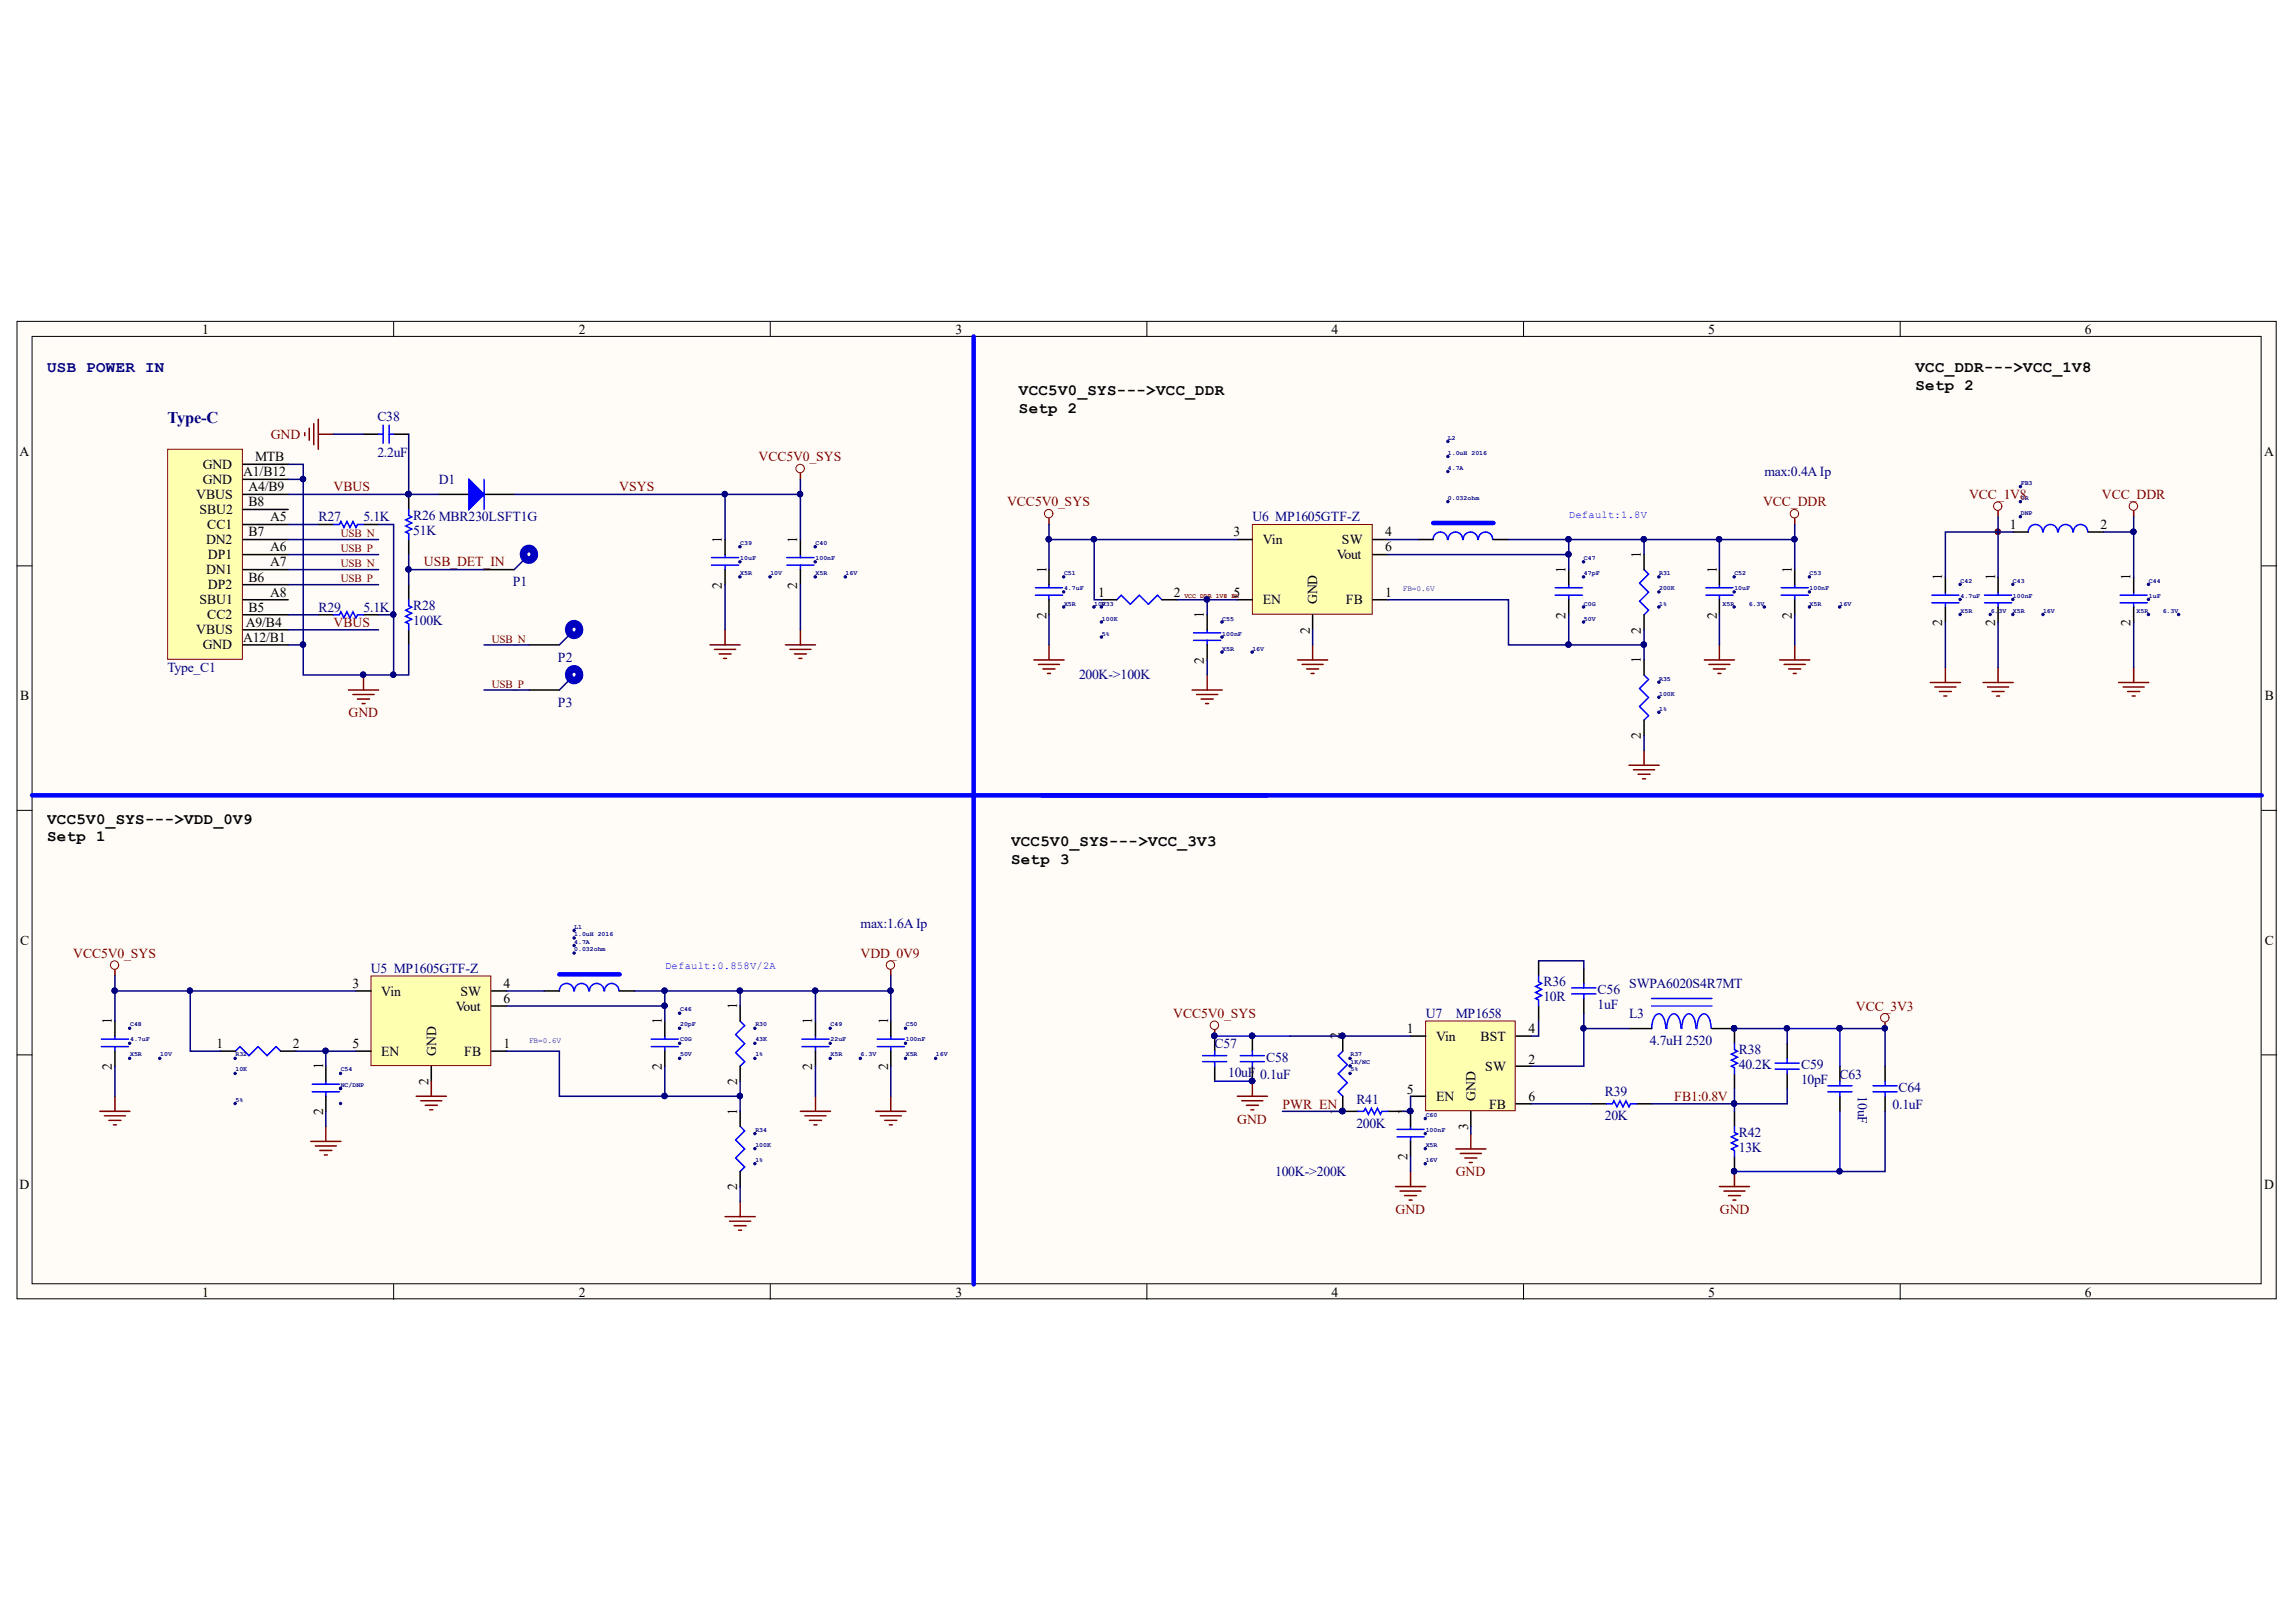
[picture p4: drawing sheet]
<svg xmlns="http://www.w3.org/2000/svg" width="297mm" height="210mm" viewBox="0 0 297 210" stroke-linecap="round" stroke-linejoin="round" font-family="sans-serif">
<defs><g id="words">
<text font-size="2.1" fill="#000080" x="21.7" y="54.8">Type-C</text>
<text font-size="2" fill="#000080" x="6.1" y="48.2">USB POWER IN</text>
<g font-size="2">
<text x="131.8" y="51.1">VCC5V0_SYS---&gt;VCC_DDR</text>
<text x="131.8" y="53.4">Setp 2</text>
<text x="247.8" y="48.2">VCC_DDR---&gt;VCC_1V8</text>
<text x="247.8" y="50.5">Setp 2</text>
<text x="6.1" y="106.6">VCC5V0_SYS---&gt;VDD_0V9</text>
<text x="6.1" y="108.9">Setp 1</text>
<text x="130.8" y="109.5">VCC5V0_SYS---&gt;VCC_3V3</text>
<text x="130.8" y="111.8">Setp 3</text>
</g>
<g font-size="1.8">
<text x="26.1" y="43.2">1</text>
<text x="74.9" y="43.2">2</text>
<text x="123.6" y="43.2">3</text>
<text x="172.3" y="43.2">4</text>
<text x="221" y="43.2">5</text>
<text x="269.7" y="43.2">6</text>
<text x="2.5" y="59">A</text>
<text x="33" y="59.7">MTB</text>
<text x="292.9" y="59">A</text>
<text x="25.4" y="64.6">VBUS</text>
<text x="26.2" y="62.6">GND</text>
<text x="26.2" y="60.7">GND</text>
<text x="31.5" y="61.6">A1/B12</text>
<text x="32.2" y="63.6">A4/B9</text>
<text x="32.2" y="65.5">B8</text>
<text x="25.8" y="66.5">SBU2</text>
<text x="26.7" y="70.4">DN2</text>
<text x="26.8" y="68.5">CC1</text>
<text x="32.2" y="69.4">B7</text>
<text x="34.9" y="67.5">A5</text>
<text x="34.9" y="71.4">A6</text>
<text x="93.4" y="70.3" transform="rotate(-90 93.4 70.3)">1</text>
<text x="103.1" y="70.3" transform="rotate(-90 103.1 70.3)">1</text>
<text x="159.6" y="69.4">3</text>
<text x="163.4" y="70.4">Vin</text>
<text x="173.6" y="70.4">SW</text>
<text x="179.2" y="71.4">6</text>
<text x="179.2" y="69.4">4</text>
<text x="260" y="68.5">1</text>
<text x="271.8" y="68.5">2</text>
<text x="26.7" y="74.3">DN1</text>
<text x="26.9" y="72.4">DP1</text>
<text x="26.9" y="76.3">DP2</text>
<text x="32.2" y="75.3">B6</text>
<text x="34.9" y="73.3">A7</text>
<text x="34.9" y="77.3">A8</text>
<text x="93.4" y="76.2" transform="rotate(-90 93.4 76.2)">2</text>
<text x="103.1" y="76.2" transform="rotate(-90 103.1 76.2)">2</text>
<text x="135.4" y="74.1" transform="rotate(-90 135.4 74.1)">1</text>
<text x="142.1" y="77.3">1</text>
<text x="151.9" y="77.3">2</text>
<text x="159.6" y="77.3">5</text>
<text x="172.9" y="72.4">Vout</text>
<text x="179.2" y="77.3">1</text>
<text x="202.5" y="74.1" transform="rotate(-90 202.5 74.1)">1</text>
<text x="212.3" y="72.2" transform="rotate(-90 212.3 72.2)">1</text>
<text x="222.1" y="74.1" transform="rotate(-90 222.1 74.1)">1</text>
<text x="231.8" y="74.1" transform="rotate(-90 231.8 74.1)">1</text>
<text x="251.3" y="75.1" transform="rotate(-90 251.3 75.1)">1</text>
<text x="258.1" y="75.1" transform="rotate(-90 258.1 75.1)">1</text>
<text x="275.6" y="75.1" transform="rotate(-90 275.6 75.1)">1</text>
<text x="25.4" y="82.1">VBUS</text>
<text x="25.8" y="78.2">SBU1</text>
<text x="26.8" y="80.1">CC2</text>
<text x="31.5" y="83.1">A12/B1</text>
<text x="31.8" y="81.2">A9/B4</text>
<text x="32.2" y="79.2">B5</text>
<text x="135.4" y="80.1" transform="rotate(-90 135.4 80.1)">2</text>
<text x="155.8" y="80" transform="rotate(-90 155.8 80)">1</text>
<text x="163.4" y="78.2">EN</text>
<text x="169.5" y="82" transform="rotate(-90 169.5 82)">2</text>
<text x="170.4" y="78.2" transform="rotate(-90 170.4 78.2)">GND</text>
<text x="174.1" y="78.2">FB</text>
<text x="202.5" y="80.1" transform="rotate(-90 202.5 80.1)">2</text>
<text x="212.3" y="82" transform="rotate(-90 212.3 82)">2</text>
<text x="222.1" y="80.1" transform="rotate(-90 222.1 80.1)">2</text>
<text x="231.8" y="80.1" transform="rotate(-90 231.8 80.1)">2</text>
<text x="251.3" y="81" transform="rotate(-90 251.3 81)">2</text>
<text x="258.1" y="81" transform="rotate(-90 258.1 81)">2</text>
<text x="275.6" y="81" transform="rotate(-90 275.6 81)">2</text>
<text x="26.2" y="84">GND</text>
<text x="155.8" y="85.9" transform="rotate(-90 155.8 85.9)">2</text>
<text x="212.3" y="85.8" transform="rotate(-90 212.3 85.8)">1</text>
<text x="2.6" y="90.6">B</text>
<text x="212.3" y="95.6" transform="rotate(-90 212.3 95.6)">2</text>
<text x="293" y="90.6">B</text>
<text x="2.6" y="122.2">C</text>
<text x="293" y="122.2">C</text>
<text x="45.6" y="127.8">3</text>
<text x="49.3" y="128.8">Vin</text>
<text x="59" y="130.8">Vout</text>
<text x="59.6" y="128.8">SW</text>
<text x="65.1" y="129.8">6</text>
<text x="65.1" y="127.8">4</text>
<text x="95.4" y="130.5" transform="rotate(-90 95.4 130.5)">1</text>
<text x="14.5" y="132.6" transform="rotate(-90 14.5 132.6)">1</text>
<text x="28" y="135.6">1</text>
<text x="37.9" y="135.6">2</text>
<text x="45.6" y="135.6">5</text>
<text x="49.3" y="136.6">EN</text>
<text x="56.4" y="136.6" transform="rotate(-90 56.4 136.6)">GND</text>
<text x="60.1" y="136.6">FB</text>
<text x="65.1" y="135.6">1</text>
<text x="85.6" y="132.6" transform="rotate(-90 85.6 132.6)">1</text>
<text x="105.1" y="132.6" transform="rotate(-90 105.1 132.6)">1</text>
<text x="114.9" y="132.6" transform="rotate(-90 114.9 132.6)">1</text>
<text x="173.4" y="134.5" transform="rotate(-90 173.4 134.5)">2</text>
<text x="182" y="133.7">1</text>
<text x="185.8" y="134.7">Vin</text>
<text x="191.5" y="134.7">BST</text>
<text x="197.7" y="137.6">2</text>
<text x="197.7" y="133.7">4</text>
<text x="14.5" y="138.5" transform="rotate(-90 14.5 138.5)">2</text>
<text x="41.8" y="138.4" transform="rotate(-90 41.8 138.4)">1</text>
<text x="55.4" y="140.4" transform="rotate(-90 55.4 140.4)">2</text>
<text x="85.6" y="138.5" transform="rotate(-90 85.6 138.5)">2</text>
<text x="95.4" y="140.4" transform="rotate(-90 95.4 140.4)">2</text>
<text x="105.1" y="138.5" transform="rotate(-90 105.1 138.5)">2</text>
<text x="114.9" y="138.5" transform="rotate(-90 114.9 138.5)">2</text>
<text x="182" y="141.5">5</text>
<text x="185.8" y="142.5">EN</text>
<text x="190.9" y="142.5" transform="rotate(-90 190.9 142.5)">GND</text>
<text x="192.1" y="138.6">SW</text>
<text x="192.6" y="143.5">FB</text>
<text x="197.7" y="142.5">6</text>
<text x="41.8" y="144.3" transform="rotate(-90 41.8 144.3)">2</text>
<text x="95.4" y="144.2" transform="rotate(-90 95.4 144.2)">1</text>
<text x="173.4" y="144.3" transform="rotate(-90 173.4 144.3)">1</text>
<text x="182.1" y="144.2" transform="rotate(-90 182.1 144.2)">1</text>
<text x="189.9" y="146.3" transform="rotate(-90 189.9 146.3)">3</text>
<text x="2.5" y="153.9">D</text>
<text x="95.4" y="154" transform="rotate(-90 95.4 154)">2</text>
<text x="182.1" y="150.1" transform="rotate(-90 182.1 150.1)">2</text>
<text x="292.9" y="153.9">D</text>
<text x="26.1" y="167.8">1</text>
<text x="74.9" y="167.8">2</text>
<text x="123.6" y="167.8">3</text>
<text x="172.3" y="167.8">4</text>
<text x="221" y="167.8">5</text>
<text x="269.7" y="167.8">6</text>
</g>
<g font-size="1.8" fill="#800000">
<text x="35" y="56.8">GND</text>
<text x="98.1" y="59.7">VCC5V0_SYS</text>
<text x="43.1" y="63.6">VBUS</text>
<text x="80.1" y="63.6">VSYS</text>
<text x="130.3" y="65.5">VCC5V0_SYS</text>
<text x="228.1" y="65.5">VCC_DDR</text>
<text x="254.8" y="64.6">VCC_1V8</text>
<text x="271.9" y="64.6">VCC_DDR</text>
<text x="54.8" y="73.3">USB_DET_IN</text>
<text x="43.1" y="81.2">VBUS</text>
<text x="45.1" y="92.8">GND</text>
<text x="9.5" y="123.9">VCC5V0_SYS</text>
<text x="111.3" y="123.9">VDD_0V9</text>
<text x="151.8" y="131.7">VCC5V0_SYS</text>
<text x="240.1" y="130.8">VCC_3V3</text>
<text x="165.9" y="143.5">PWR_EN</text>
<text x="216.6" y="142.5">FB1:0.8V</text>
<text x="160.1" y="145.4">GND</text>
<text x="188.3" y="152.2">GND</text>
<text x="180.6" y="157.1">GND</text>
<text x="222.5" y="157.1">GND</text>
</g>
<g font-size="1.8" fill="#000080">
<text x="48.8" y="54.4">C38</text>
<text x="48.8" y="59.1">2.2uF</text>
<text x="56.8" y="62.6">D1</text>
<text x="228.3" y="61.6">max:0.4A Ip</text>
<text x="41.2" y="67.5">R27</text>
<text x="47" y="67.5">5.1K</text>
<text x="53.5" y="67.3">R26 MBR230LSFT1G</text>
<text x="53.5" y="69.2">51K</text>
<text x="162" y="67.5">U6 MP1605GTF-Z</text>
<text x="66.3" y="75.8">P1</text>
<text x="41.2" y="79.2">R29</text>
<text x="47" y="79.2">5.1K</text>
<text x="53.5" y="79">R28</text>
<text x="53.5" y="80.9">100K</text>
<text x="21.7" y="87">Type_C1</text>
<text x="72.2" y="85.6">P2</text>
<text x="139.6" y="87.9">200K-&gt;100K</text>
<text x="72.2" y="91.5">P3</text>
<text x="48" y="125.9">U5 MP1605GTF-Z</text>
<text x="111.3" y="120">max:1.6A Ip</text>
<text x="184.4" y="131.7">U7</text>
<text x="188.3" y="131.7">MP1658</text>
<text x="199.7" y="127.7">R36</text>
<text x="199.7" y="129.6">10R</text>
<text x="206.7" y="128.7">C56</text>
<text x="206.7" y="130.6">1uF</text>
<text x="210.8" y="131.7">L3</text>
<text x="210.8" y="127.8">SWPA6020S4R7MT</text>
<text x="157.1" y="135.6">C57</text>
<text x="163.8" y="137.4">C58</text>
<text x="213.5" y="135.3">4.7uH 2520</text>
<text x="225" y="136.5">R38</text>
<text x="158.9" y="139.3">10uF 0.1uF</text>
<text x="175.5" y="142.9">R41</text>
<text x="207.6" y="141.9">R39</text>
<text x="225" y="138.4">40.2K</text>
<text x="233" y="138.4">C59</text>
<text x="233" y="140.3">10pF</text>
<text x="238" y="139.6">C63</text>
<text x="240.4" y="141.9" transform="rotate(90 240.4 141.9)">10uF</text>
<text x="244.9" y="143.5">0.1uF</text>
<text x="245.6" y="141.3">C64</text>
<text x="175.5" y="146">200K</text>
<text x="207.6" y="145">20K</text>
<text x="225" y="147.1">R42</text>
<text x="225" y="149">13K</text>
<text x="165" y="152.2">100K-&gt;200K</text>
</g>
<g font-size="1.4" fill="#800000">
<text x="44.1" y="71.4">USB_P</text>
<text x="44.1" y="69.5">USB_N</text>
<text x="44.1" y="73.4">USB_N</text>
<text x="44.1" y="75.3">USB_P</text>
<text x="63.6" y="83.2">USB_N</text>
<text x="63.6" y="89">USB_P</text>
</g>
<g font-size="1.4" fill="#00f">
<text x="203" y="67">Default:1.8V</text>
<text x="86" y="125.5">Default:0.858V/2A</text>
</g>
<g font-size="1" fill="#000080">
<text x="181.5" y="76.5">FB=0.6V</text>
<text x="68.4" y="134.9">FB=0.6V</text>
</g>
<g font-size=".8" fill="#000080">
<text x="187.3" y="56.9">L2</text>
<text x="187.3" y="58.8">1.0uH 2016</text>
<text x="187.3" y="64.7">0.032ohm</text>
<text x="187.3" y="60.8">4.7A</text>
<text x="261.4" y="62.7">FB3</text>
<text x="261.4" y="64.7">0R</text>
<text x="95.8" y="70.5">C39</text>
<text x="105.5" y="70.5">C40</text>
<text x="261.4" y="66.6">DNP</text>
<text x="95.8" y="74.4">X5R</text>
<text x="95.8" y="72.4">10uF</text>
<text x="99.7" y="74.4">10V</text>
<text x="105.5" y="74.4">X5R</text>
<text x="105.5" y="72.4">100nF</text>
<text x="109.4" y="74.4">16V</text>
<text x="137.7" y="74.4">C51</text>
<text x="137.7" y="76.3">4.7uF</text>
<text x="204.9" y="72.4">C47</text>
<text x="204.9" y="74.4">47pF</text>
<text x="214.6" y="74.4">R31</text>
<text x="214.6" y="76.3">200K</text>
<text x="224.4" y="74.4">C52</text>
<text x="224.4" y="76.3">10uF</text>
<text x="234.1" y="74.4">C53</text>
<text x="234.1" y="76.3">100nF</text>
<text x="253.7" y="75.4">C42</text>
<text x="253.7" y="77.4">4.7uF</text>
<text x="260.4" y="75.4">C43</text>
<text x="260.4" y="77.4">100nF</text>
<text x="278" y="75.4">C44</text>
<text x="278" y="77.4">1uF</text>
<text x="137.7" y="78.4">X5R</text>
<text x="141.5" y="78.4">10V</text>
<text x="142.6" y="82.3">5%</text>
<text x="142.6" y="78.4">R33</text>
<text x="142.6" y="80.3">100K</text>
<text x="158.1" y="80.3">C55</text>
<text x="158.1" y="82.3">100nF</text>
<text x="204.9" y="78.4">C0G</text>
<text x="204.9" y="80.3">50V</text>
<text x="214.6" y="78.4">1%</text>
<text x="222.9" y="78.4">X5R</text>
<text x="226.2" y="78.4">6.3V</text>
<text x="234.1" y="78.4">X5R</text>
<text x="238" y="78.4">16V</text>
<text x="253.7" y="79.3">X5R</text>
<text x="257.5" y="79.3">6.3V</text>
<text x="260.4" y="79.3">X5R</text>
<text x="264.3" y="79.3">16V</text>
<text x="276.4" y="79.3">X5R</text>
<text x="279.8" y="79.3">6.3V</text>
<text x="158.1" y="84.2">X5R</text>
<text x="162" y="84.2">16V</text>
<text x="214.6" y="88.1">R35</text>
<text x="214.6" y="92">1%</text>
<text x="214.6" y="90">100K</text>
<text x="74.3" y="123.1">0.032ohm</text>
<text x="74.3" y="122.2">4.7A</text>
<text x="74.3" y="120.2">L1</text>
<text x="74.3" y="121.1">1.0uH 2016</text>
<text x="88" y="130.9">C46</text>
<text x="16.8" y="136.7">X5R</text>
<text x="16.8" y="132.8">C48</text>
<text x="16.8" y="134.8">4.7uF</text>
<text x="20.7" y="136.7">10V</text>
<text x="30.5" y="136.7">R32</text>
<text x="88" y="134.8">C0G</text>
<text x="88" y="136.7">50V</text>
<text x="88" y="132.8">20pF</text>
<text x="97.7" y="136.7">1%</text>
<text x="97.7" y="132.8">R30</text>
<text x="97.7" y="134.8">43K</text>
<text x="107.5" y="136.7">X5R</text>
<text x="107.5" y="132.8">C49</text>
<text x="107.5" y="134.8">22uF</text>
<text x="111.3" y="136.7">6.3V</text>
<text x="117.2" y="136.7">X5R</text>
<text x="117.2" y="132.8">C50</text>
<text x="117.2" y="134.8">100nF</text>
<text x="121.1" y="136.7">16V</text>
<text x="174.7" y="136.7">R37</text>
<text x="174.7" y="137.7">1K/NC</text>
<text x="30.5" y="142.6">5%</text>
<text x="30.5" y="138.7">10K</text>
<text x="44.1" y="138.7">C54</text>
<text x="44.1" y="140.7">NC/DNP</text>
<text x="174.7" y="138.7">5%</text>
<text x="97.7" y="146.5">R34</text>
<text x="97.7" y="148.5">100K</text>
<text x="184.4" y="148.5">X5R</text>
<text x="184.4" y="144.6">C60</text>
<text x="184.4" y="146.5">100nF</text>
<text x="97.7" y="150.4">1%</text>
<text x="184.4" y="150.4">16V</text>
</g>
<text font-size=".8" fill="#800000" x="153.2" y="77.4">VCC_DDR_1V8_EN</text>
</g></defs>
<g fill="#fffcf8" stroke="#000" stroke-width=".13">
<path d="M2.2 41.6h292.3v126.5h-292.3z"/>
<path d="M4.1 43.5h288.4v122.6h-288.4z"/>
</g>
<g fill="none" stroke="#000" stroke-width=".13">
<path d="M50.9 41.6v1.9M99.7 41.6v1.9M148.4 41.6v1.9M197.1 41.6v1.9M245.8 41.6v1.9M2.2 73.2h1.9M292.6 73.2h2M2.2 104.9h1.9M292.6 104.9h2M2.2 136.5h1.9M292.6 136.5h2M50.9 166.2v2"/>
<path d="M99.7 166.2v2M148.4 166.2v2M197.1 166.2v2M245.8 166.2v2"/>
</g>
<g fill="#000080" stroke="#000080" stroke-width=".13">
<circle cx="258.5" cy="68.8" r=".35"/>
<circle cx="253.6" cy="79.5" r=".15"/>
<circle cx="257.5" cy="79.5" r=".15"/>
<circle cx="253.6" cy="75.6" r=".15"/>
<circle cx="253.6" cy="77.6" r=".15"/>
<circle cx="142.5" cy="82.4" r=".16"/>
<circle cx="142.5" cy="78.5" r=".16"/>
<circle cx="142.5" cy="80.5" r=".16"/>
<circle cx="260.4" cy="79.5" r=".15"/>
<circle cx="264.3" cy="79.5" r=".15"/>
<circle cx="260.4" cy="75.6" r=".15"/>
<circle cx="260.4" cy="77.6" r=".15"/>
<circle cx="224.3" cy="78.6" r=".15"/>
<circle cx="228.2" cy="78.5" r=".16"/>
<circle cx="224.3" cy="74.7" r=".15"/>
<circle cx="224.3" cy="76.6" r=".15"/>
<circle cx="105.5" cy="74.7" r=".16"/>
<circle cx="109.4" cy="74.7" r=".16"/>
<circle cx="105.5" cy="70.8" r=".16"/>
<circle cx="105.5" cy="72.7" r=".16"/>
<circle cx="214.6" cy="92.2" r=".16"/>
<circle cx="214.6" cy="88.3" r=".16"/>
<circle cx="214.6" cy="90.2" r=".16"/>
<circle cx="204.9" cy="78.5" r=".16"/>
<circle cx="204.9" cy="80.5" r=".16"/>
<circle cx="204.9" cy="72.7" r=".16"/>
<circle cx="204.9" cy="74.7" r=".16"/>
<circle cx="234.1" cy="78.6" r=".15"/>
<circle cx="238" cy="78.5" r=".16"/>
<circle cx="234.1" cy="74.7" r=".15"/>
<circle cx="234.1" cy="76.6" r=".15"/>
<circle cx="187.3" cy="64.9" r=".15"/>
<circle cx="187.3" cy="61" r=".15"/>
<circle cx="187.3" cy="57.1" r=".15"/>
<circle cx="187.3" cy="59.1" r=".15"/>
<circle cx="137.6" cy="78.6" r=".15"/>
<circle cx="141.5" cy="78.5" r=".16"/>
<circle cx="137.6" cy="74.7" r=".15"/>
<circle cx="137.6" cy="76.6" r=".15"/>
<circle cx="214.6" cy="78.5" r=".16"/>
<circle cx="214.6" cy="74.7" r=".16"/>
<circle cx="214.6" cy="76.6" r=".16"/>
<circle cx="158.1" cy="84.4" r=".16"/>
<circle cx="162" cy="84.4" r=".16"/>
<circle cx="158.1" cy="80.5" r=".16"/>
<circle cx="158.1" cy="82.4" r=".16"/>
<circle cx="261.4" cy="66.9" r=".16"/>
<circle cx="261.4" cy="63" r=".16"/>
<circle cx="261.4" cy="64.9" r=".16"/>
<circle cx="277.9" cy="79.5" r=".16"/>
<circle cx="281.8" cy="79.5" r=".16"/>
<circle cx="277.9" cy="75.6" r=".16"/>
<circle cx="277.9" cy="77.6" r=".16"/>
<circle cx="95.7" cy="74.7" r=".16"/>
<circle cx="99.6" cy="74.7" r=".16"/>
<circle cx="95.7" cy="70.8" r=".16"/>
<circle cx="95.7" cy="72.7" r=".16"/>
</g>
<circle cx="258.5" cy="68.8" r=".35" fill="#800000" stroke="#800000" stroke-width=".13"/>
<g fill="none" stroke="#00f" stroke-width=".19">
<path d="M92.1 73.1h3.5M92.1 72.2h3.5M93.8 71.8v.4M93.8 73.1v.6M101.8 73.1h3.5M101.8 72.2h3.5M103.5 71.8v.4M103.5 73.1v.6M134 77h3.5M134 76.1h3.5M135.7 75.7v.4M135.7 77v.6"/>
<path d="M144.5 77.6l.6-.6 1.1 1.2 1.2-1.2 1.2 1.2 1.1-1.2 .6 .6M187.3 69.8a.93 .93 0 0 0-1-1 .93 .93 0 0 0-.9 1M189.2 69.8a.94 .94 0 0 0-.9-1 .94 .94 0 0 0-.9 1M191.2 69.8a.94 .94 0 0 0-1-1 .94 .94 0 0 0-.9 1M193.1 69.8a.93 .93 0 0 0-.9-1 .93 .93 0 0 0-.9 1M201.2 77h3.5M201.2 76.1h3.5M203 75.7v.4M203 77v.6M212.7 73.7l.6 .6-1.2 1.2 1.2 1.1-1.2 1.2 1.2 1.2-.6 .6M220.7 77h3.5M220.7 76.1h3.5"/>
<path d="M222.4 75.7v.4M222.4 77v.6M230.4 77h3.5M230.4 76.1h3.5M232.2 75.7v.4M232.2 77v.6M249.9 78h3.5M249.9 77h3.5M251.7 76.6v.4M251.7 78v.6M256.7 78h3.6M256.7 77h3.6"/>
<path d="M258.5 76.6v.4M258.5 78v.6M264.3 68.8a.94 .94 0 0 0-1-.9 .94 .94 0 0 0-.9 .9M266.2 68.8a.93 .93 0 0 0-.9-.9 .93 .93 0 0 0-1 .9M268.2 68.8a.94 .94 0 0 0-1-.9 .94 .94 0 0 0-.9 .9M270.1 68.8a.93 .93 0 0 0-.9-.9 .93 .93 0 0 0-1 .9M274.3 78h3.5M274.3 77h3.5M276 76.6v.4M276 78v.6M154.4 82.9h3.5M154.4 81.9h3.5"/>
<path d="M156.2 81.5v.4M156.2 82.9v.6M212.7 87.3l.6 .6-1.2 1.2 1.2 1.2-1.2 1.1 1.2 1.2-.6 .6"/>
</g>
<g fill="none" stroke="#000" stroke-width=".19">
<path d="M93.8 69.8v2M93.8 73.7v2M103.5 69.8v2M103.5 73.7v2M135.7 73.7v2M135.7 77.6v2M142.5 77.6h2M150.3 77.6h2M156.2 79.6v1.9M183.5 69.8h1.9M193.2 69.8h2M203 73.7v2"/>
<path d="M203 77.6v2M212.7 71.8v1.9M212.7 79.6v1.9M222.4 73.7v2M222.4 77.6v2M232.2 73.7v2M232.2 77.6v2M251.7 74.7v1.9M251.7 78.6v1.9M258.5 74.7v1.9M258.5 78.6v1.9M260.4 68.8h2"/>
<path d="M270.2 68.8h1.9M276 74.7v1.9M276 78.6v1.9M156.2 83.5v1.9M212.7 85.4v1.9M212.7 93.2v1.9"/>
</g>
<path d="M126 43.5v122.7M185.4 67.7h7.8M4.1 102.9h288.5" fill="none" stroke="#00f" stroke-width=".58"/>
<g fill="none" stroke="#800000" stroke-width=".19">
<path d="M103.5 61.3v.7M135.7 67.1v.8M232.2 67.1v.8M258.5 66.1v.8M276 66.1v.8M91.9 83.5h3.9M92.4 84h2.8M93 84.6h1.6M93.6 85.2h.4M93.8 81.5v2M101.6 83.5h3.9M102.2 84h2.7"/>
<path d="M102.8 84.6h1.5M103.4 85.2h.3M103.5 81.5v2M133.8 85.4h3.9M134.3 86h2.8M134.9 86.6h1.6M135.5 87.2h.4M135.7 83.5v1.9M154.2 89.3h3.9M154.8 89.9h2.7M155.4 90.5h1.6M156 91h.4"/>
<path d="M156.2 87.3v2M167.9 85.4h3.9M168.5 86h2.7M169 86.6h1.6M169.6 87.2h.4M169.8 83.5v1.9M210.7 99h3.9M211.3 99.6h2.8M212.7 97.1v1.9M220.5 85.4h3.9M221.1 86h2.7M221.7 86.6h1.5"/>
<path d="M222.2 87.2h.4M222.4 83.5v1.9M230.2 85.4h3.9M230.8 86h2.8M231.4 86.6h1.6M232 87.2h.4M232.2 83.5v1.9M249.7 88.3h3.9M250.3 88.9h2.7M250.9 89.5h1.6M251.5 90.1h.4M251.7 86.4v1.9"/>
<path d="M256.5 88.3h3.9M257.1 88.9h2.8M257.7 89.5h1.6M258.3 90.1h.4M258.5 86.4v1.9M274.1 88.3h3.9M274.7 88.9h2.7M275.3 89.5h1.5M275.8 90.1h.4M276 86.4v1.9M211.9 100.2h1.6M212.5 100.8h.4"/>
</g>
<g fill="none" stroke="#800000" stroke-width=".13">
<circle cx="103.5" cy="60.6" r=".55"/>
<circle cx="135.7" cy="66.5" r=".55"/>
<circle cx="232.1" cy="66.5" r=".55"/>
<circle cx="258.4" cy="65.5" r=".54"/>
<circle cx="276" cy="65.5" r=".55"/>
</g>
<path d="M21.7 58.1h9.7v27.2h-9.7z" fill="#ffffb0" stroke="#800000" stroke-width=".13"/>
<g fill="none" stroke="#000" stroke-width=".19">
<path d="M47 56.2h2M50.9 56.2h2M31.4 62h5.9M31.4 64h5.9M31.4 67.9h5.9M31.4 69.8h5.9M31.4 71.8h5.9M31.4 73.7h5.9M31.4 77.6h5.9M31.4 79.6h5.9M31.4 75.7h5.9M31.4 65.9h5.9"/>
<path d="M31.4 60.1h5.9M41.2 67.9h1.9M41.2 79.6h1.9M47 67.9h2M47 79.6h2M52.9 64v1.9M52.9 69.8v2M52.9 75.7v1.9M56.8 64h3.9M62.6 64h3.9M31.4 83.5h5.9M31.4 81.5h5.9"/>
<path d="M52.9 81.5v2"/>
</g>
<path d="M49 56.2h.6M49.6 55v2.4M50.3 56.2h.6M50.3 55v2.4M43.1 79.6h.8l.2-.4 .4 .7 .4-.7 .4 .7 .4-.7 .4 .7 .1-.3h.8M43.1 67.9h.8l.2-.4 .4 .8 .4-.8 .4 .8 .4-.8 .4 .8 .1-.4h.8M52.9 65.9v.8l.4 .2-.8 .4 .8 .4-.8 .4 .8 .4-.8 .3 .4 .2v.8M52.9 77.6v.8l.4 .2-.8 .4 .8 .4-.8 .4 .8 .3-.8 .4 .4 .2v.8" fill="none" stroke="#00f" stroke-width=".19"/>
<path d="M39.4 56v.4M40 55.4v1.6M40.6 54.8v2.8M41.2 54.2v3.9M41.2 56.2h1.9M45.1 89.3h3.9M45.7 89.9h2.7M46.2 90.5h1.6M46.8 91h.4M47 87.3v2" fill="none" stroke="#800000" stroke-width=".19"/>
<g fill="#000080" stroke="#000080" stroke-width=".13">
<circle cx="52.8" cy="63.9" r=".35"/>
<circle cx="47" cy="87.3" r=".35"/>
</g>
<path d="M60.7 62l1.9 2-1.9 1.9z" fill="#00f"/>
<g fill="none" stroke="#00f" stroke-width=".19">
<path d="M60.7 62l1.9 2-1.9 1.9zM62.6 62v3.9M155.6 137.4h3.1M155.6 136.6h3.1M157.1 136v.6M157.1 137.4v.6M160.5 137.4h3.1M160.5 136.6h3.1M162 136v.6M162 137.4v.6M199.1 126.3v.8l.3 .2-.7 .4 .7 .3-.7 .4 .7 .4-.7 .4 .4 .2v.8M203.3 127.8h3.2"/>
<path d="M203.3 128.6h3.2M204.9 127.3v.5M204.9 128.6v.6M213.7 130.2h7.8M213.7 129.2h7.8M215.5 133.1a2.26 2.26 0 0 0-.6-1.8l-.3-.1a1.29 1.29 0 0 0-.9 1.3v.6M217.5 133.1a2.24 2.24 0 0 0-.7-1.8l-.2-.1a1.3 1.3 0 0 0-.9 1.3l-.1 .6M219.4 133.1a2.26 2.26 0 0 0-.6-1.8l-.3-.1a1.29 1.29 0 0 0-.9 1.3v.6M221.4 133.1a2.24 2.24 0 0 0-.7-1.8l-.2-.1a1.3 1.3 0 0 0-.9 1.3l-.1 .6M224.4 135.1v.7l.4 .2-.8 .4 .8 .4-.8 .4 .8 .4-.8 .4 .4 .2v.7M238 139.9v.6M243.9 139.9v.6"/>
<path d="M175.7 143.8h.7l.2-.4 .4 .8 .4-.8 .4 .8 .4-.8 .4 .8 .2-.4h.8M224.4 145.8v.7l.4 .2-.8 .4 .8 .4-.8 .4 .8 .4-.8 .4 .4 .2v.8M236.5 140.5h3.1M236.5 141.3h3.1M238 141.3v.6M242.3 140.5h3.1M242.3 141.3h3.1M243.9 141.3v.6"/>
</g>
<g fill="none" stroke="#000" stroke-width=".19">
<path d="M62.6 73.7h3.9M68.5 83.5h3.9M68.5 89.3h3.9M157.1 134.1v1.9M157.1 138v1.9M162 134.1v1.9M162 138v1.9M199.1 124.3v2M199.1 130.2v1.9M204.9 125.3v2M204.9 129.2v2M210.7 133.1h3"/>
<path d="M221.5 133.1h2.9v2M224.4 138.9v2M238 138v1.9M243.9 138v1.9M173.7 143.8h2M179.6 143.8h1.9M224.4 143.8v2M224.4 149.7v1.9M238 141.9v1.9M243.9 141.9v1.9"/>
</g>
<path d="M68.1 72.2l-1.6 1.5M73.9 81.9l-1.5 1.6M73.9 87.7l-1.5 1.6" fill="none" stroke="#11037f" stroke-width=".19"/>
<path d="M69.1 72a.74 .74 0 0 0-.4-1 .74 .74 0 0 0-.9 .3 .74 .74 0 0 0 .2 1 .67 .67 0 0 0 1.1-.3M74.9 81.7a.74 .74 0 0 0-.3-.9 .74 .74 0 0 0-1 .3 .74 .74 0 0 0 .2 .9 .67 .67 0 0 0 1.1-.2M74.9 87.5a.74 .74 0 0 0-.3-.9 .74 .74 0 0 0-1 .3 .74 .74 0 0 0 .2 1 .67 .67 0 0 0 1.1-.3" fill="none" stroke="#0000bf" stroke-width=".97"/>
<g fill="#000080" stroke="#000080" stroke-width=".13">
<circle cx="162" cy="134" r=".35"/>
<circle cx="162" cy="139.9" r=".35"/>
<circle cx="224.3" cy="133.1" r=".35"/>
<circle cx="224.3" cy="151.6" r=".35"/>
<circle cx="157.1" cy="134" r=".35"/>
<circle cx="173.7" cy="143.8" r=".35"/>
</g>
<path d="M184.4 132.1h11.6v11.6h-11.6z" fill="#ffffb0" stroke="#800000" stroke-width=".13"/>
<g fill="none" stroke="#000" stroke-width=".19">
<path d="M173.7 134.1v1.9M182.5 134.1h1.9M196.1 138h2M196.1 134.1h2M231.2 135.1v1.9M231.2 138.9v2M173.7 141.9v1.9M182.5 141.9h1.9M182.5 143.8v2M182.5 147.7v2M190.3 143.8v2M196.1 142.8h2"/>
<path d="M205.9 142.8h1.9M211.7 142.8h2"/>
</g>
<path d="M173.7 136l-.6 .6 1.2 1.2-1.2 1.1 1.2 1.2-1.2 1.2 .6 .6M229.7 137.6h3.1M229.7 138.4h3.1M231.2 137v.6M231.2 138.4v.5M180.7 147.1h3.5M180.7 146.2h3.5M182.5 145.8v.4M182.5 147.1v.6M207.8 142.8h.8l.2-.3 .4 .7 .4-.7 .4 .7 .4-.7 .3 .7 .2-.4h.8" fill="none" stroke="#00f" stroke-width=".19"/>
<g fill="none" stroke="#800000" stroke-width=".19">
<path d="M157.1 133.3v.8M162 139.9v2M243.9 132.3v.8M160.1 141.9h3.9M160.7 142.5h2.7M161.2 143h1.6M161.8 143.6h.4M180.5 153.6h3.9M181.1 154.1h2.8M181.7 154.7h1.6M182.3 155.3h.4M182.5 151.6v2"/>
<path d="M188.3 148.7h3.9M188.9 149.3h2.7M189.5 149.9h1.6M190.1 150.4h.4M190.3 146.7v2M222.4 153.6h3.9M223 154.1h2.8M223.6 154.7h1.6M224.2 155.3h.4M224.4 151.6v2"/>
</g>
<g fill="#000080" stroke="#000080" stroke-width=".13">
<circle cx="162" cy="139.9" r=".35"/>
<circle cx="224.3" cy="151.6" r=".35"/>
<circle cx="157.1" cy="134" r=".35"/>
<circle cx="243.8" cy="133.1" r=".35"/>
<circle cx="173.7" cy="143.8" r=".35"/>
<circle cx="173.7" cy="134" r=".35"/>
<circle cx="174.7" cy="138.9" r=".16"/>
<circle cx="174.7" cy="137" r=".16"/>
<circle cx="174.7" cy="137.9" r=".16"/>
<circle cx="182.4" cy="143.8" r=".35"/>
<circle cx="184.4" cy="148.7" r=".15"/>
<circle cx="184.4" cy="150.6" r=".15"/>
<circle cx="184.4" cy="144.8" r=".15"/>
<circle cx="184.4" cy="146.7" r=".15"/>
</g>
<g fill="none" stroke="#800000" stroke-width=".13">
<circle cx="157.1" cy="132.7" r=".55"/>
<circle cx="243.8" cy="131.7" r=".55"/>
</g>
<path d="M48 126.3h15.5v11.6h-15.5z" fill="#ffffb0" stroke="#800000" stroke-width=".13"/>
<g fill="none" stroke="#000" stroke-width=".19">
<path d="M14.9 132.1v2M14.9 136v2M28.5 136h2M36.3 136h2M42.2 138v1.9M46.1 136h1.9M46.1 128.2h1.9M55.8 138v1.9M63.6 136h1.9M63.6 128.2h1.9M63.6 130.2h1.9M70.4 128.2h2"/>
<path d="M80.2 128.2h1.9M86 132.1v2M86 136v2M95.8 130.2v1.9M95.8 138v1.9M105.5 132.1v2M105.5 136v2M115.2 132.1v2M115.2 136v2M42.2 141.9v1.9M95.8 143.8v2M95.8 151.6v2"/>
</g>
<g fill="none" stroke="#800000" stroke-width=".19">
<path d="M14.9 125.5v.8M55.8 139.9v2M115.2 125.5v.8M12.9 143.8h3.9M13.5 144.4h2.7M14.1 145h1.5M14.7 145.6h.4M14.9 141.9v1.9M40.2 147.7h3.9M40.8 148.3h2.7M41.4 148.9h1.5M42 149.5h.3"/>
<path d="M42.2 145.8v1.9M53.8 141.9h3.9M54.4 142.5h2.8M55 143h1.6M55.6 143.6h.4M93.8 157.4h3.9M94.4 158h2.7M95 158.6h1.5M95.6 159.2h.3M95.8 155.5v1.9M103.5 143.8h3.9M104.1 144.4h2.8"/>
<path d="M104.7 145h1.6M105.3 145.6h.4M105.5 141.9v1.9M113.3 143.8h3.9M113.9 144.4h2.7M114.5 145h1.5M115 145.6h.4M115.2 141.9v1.9"/>
</g>
<g fill="none" stroke="#00f" stroke-width=".19">
<path d="M13.1 135.4h3.5M13.1 134.5h3.5M14.9 134.1v.4M14.9 135.4v.6M30.5 136l.5-.6 1.2 1.2 1.2-1.2 1.2 1.2 1.1-1.2 .6 .6M42.2 139.9v.4M74.2 128.2a.94 .94 0 0 0-.9-.9 .94 .94 0 0 0-.9 .9M76.2 128.2a.93 .93 0 0 0-1-.9 .93 .93 0 0 0-.9 .9M78.1 128.2a.94 .94 0 0 0-.9-.9 .94 .94 0 0 0-.9 .9M80.1 128.2a.93 .93 0 0 0-1-.9 .93 .93 0 0 0-.9 .9M84.3 135.4h3.5M84.3 134.5h3.5"/>
<path d="M86 134.1v.4M86 135.4v.6M95.8 132.1l.5 .6-1.1 1.2 1.1 1.2-1.1 1.1 1.1 1.2-.5 .6M103.7 135.4h3.6M103.7 134.5h3.6M105.5 134.1v.4M105.5 135.4v.6M113.5 135.4h3.5M113.5 134.5h3.5M115.2 134.1v.4M115.2 135.4v.6M40.4 141.3h3.5"/>
<path d="M40.4 140.3h3.5M42.2 141.3v.6M95.8 145.8l.5 .5-1.1 1.2 1.1 1.2-1.1 1.2 1.1 1.1-.5 .6"/>
</g>
<g fill="#000080" stroke="#000080" stroke-width=".13">
<circle cx="117.1" cy="137" r=".15"/>
<circle cx="121" cy="137" r=".15"/>
<circle cx="117.1" cy="133.1" r=".15"/>
<circle cx="117.1" cy="135" r=".15"/>
<circle cx="74.3" cy="123.3" r=".15"/>
<circle cx="74.3" cy="122.4" r=".15"/>
<circle cx="74.3" cy="120.4" r=".15"/>
<circle cx="74.3" cy="121.4" r=".15"/>
<circle cx="107.4" cy="137" r=".15"/>
<circle cx="111.3" cy="137" r=".16"/>
<circle cx="107.4" cy="133.1" r=".15"/>
<circle cx="107.4" cy="135" r=".15"/>
<circle cx="97.6" cy="150.6" r=".15"/>
<circle cx="97.6" cy="146.7" r=".15"/>
<circle cx="97.6" cy="148.7" r=".15"/>
<circle cx="97.6" cy="137" r=".15"/>
<circle cx="97.6" cy="133.1" r=".15"/>
<circle cx="97.6" cy="135" r=".15"/>
<circle cx="87.9" cy="135" r=".16"/>
<circle cx="87.9" cy="137" r=".16"/>
<circle cx="87.9" cy="131.1" r=".16"/>
<circle cx="87.9" cy="133.1" r=".16"/>
<circle cx="30.4" cy="142.8" r=".15"/>
<circle cx="30.4" cy="137" r=".15"/>
<circle cx="30.4" cy="138.9" r=".15"/>
<circle cx="44.1" cy="140.9" r=".15"/>
<circle cx="44.1" cy="142.8" r=".15"/>
<circle cx="44.1" cy="138.9" r=".15"/>
<circle cx="16.8" cy="137" r=".15"/>
<circle cx="20.7" cy="137" r=".15"/>
<circle cx="16.8" cy="133.1" r=".15"/>
<circle cx="16.8" cy="135" r=".15"/>
</g>
<path d="M72.4 126.1h7.8" fill="none" stroke="#00f" stroke-width=".58"/>
<g fill="none" stroke="#800000" stroke-width=".13">
<circle cx="14.8" cy="124.9" r=".54"/>
<circle cx="115.2" cy="124.9" r=".54"/>
</g>
<path d="M162 67.9h15.5v11.6h-15.5z" fill="#ffffb0" stroke="#800000" stroke-width=".13"/>
<path d="M160.1 77.6h1.9M160.1 69.8h1.9M169.8 79.6v1.9M177.6 77.6h2M177.6 69.8h2M177.6 71.8h2" fill="none" stroke="#000" stroke-width=".19"/>
<g fill="none" stroke="#000080" stroke-width=".19">
<path d="M43.1 56.2h3.9M52.9 56.2v7.8M37.3 60.1h1.9v1.9h-1.9M37.3 64h19.5M37.3 69.8h11.7M37.3 71.8h11.7M37.3 73.7h11.7M37.3 75.7h11.7M37.3 67.9h3.9M37.3 79.6h3.9M39.2 62v21.5h-1.9M49 67.9h1.9v19.4"/>
<path d="M49 79.6h1.9M52.9 71.8v3.9M52.9 73.7h9.7M66.5 64h37M93.8 64v5.8M93.8 75.7v5.8M103.5 62v7.8M103.5 75.7v5.8M135.7 67.9v5.8M135.7 69.8h24.4M135.7 79.6v3.9M141.6 69.8v7.8h.9"/>
<path d="M152.3 77.6h7.8M156.2 77.6v2M179.6 77.6h15.6v5.9h17.5M179.6 69.8h3.9M179.6 71.8h23.4M195.2 69.8h37M203 69.8v3.9M203 79.6v3.9M212.7 69.8v2M222.4 69.8v3.9M222.4 79.6v3.9M232.2 67.9v5.8"/>
<path d="M232.2 79.6v3.9M258.5 66.9v7.8M260.4 68.8h-8.7v5.9M272.1 68.8h3.9M276 66.9v7.8M37.3 81.5h11.7M39.2 83.5v3.8h13.7v-3.8M62.6 83.5h5.9M62.6 89.3h5.9M156.2 85.4v1.9M169.8 81.5v2M212.7 81.5v3.9"/>
<path d="M212.7 95.1v2M251.7 80.5v5.9M258.5 80.5v5.9M276 80.5v5.9M14.9 126.3v5.8M14.9 128.2h31.2M14.9 138v3.9M24.6 128.2v7.8h3.9M38.3 136h7.8M42.2 136v2M65.5 136h6.9v5.9h23.4M65.5 128.2h4.9"/>
<path d="M65.5 130.2h20.5M82.1 128.2h23.4v3.9M86 128.2v3.9M86 138v3.9M95.8 139.9v3.9M95.8 128.2v2M105.5 138v3.9M105.5 128.2h9.7M115.2 126.3v5.8M115.2 138v3.9M166.9 134.1h15.6M199.1 132.1v2h-1"/>
<path d="M199.1 124.3h5.8v1M204.9 131.2v6.8h-6.8M204.9 133.1h5.8M224.4 133.1h5.8M231.2 133.1v2M238 133.1h5.9v4.9M42.2 143.8v2M95.8 153.6v1.9M165.9 143.8h7.8M182.5 141.9v1.9h-1M182.5 149.7v1.9M190.3 145.8v.9"/>
<path d="M198.1 142.8h7.8M224.4 140.9v2.9M231.2 140.9v1.9h-17.5M243.9 143.8v7.8h-5.9"/>
</g>
<g fill="#000080" stroke="#000080" stroke-width=".13">
<circle cx="212.7" cy="69.8" r=".35"/>
<circle cx="202.9" cy="71.7" r=".35"/>
<circle cx="202.9" cy="69.8" r=".35"/>
<circle cx="222.4" cy="69.8" r=".35"/>
<circle cx="202.9" cy="83.4" r=".35"/>
<circle cx="156.1" cy="77.6" r=".35"/>
<circle cx="93.8" cy="63.9" r=".35"/>
<circle cx="276" cy="68.8" r=".35"/>
<circle cx="232.1" cy="69.8" r=".35"/>
<circle cx="212.7" cy="83.4" r=".35"/>
<circle cx="135.7" cy="69.8" r=".35"/>
<circle cx="141.5" cy="69.8" r=".35"/>
<circle cx="103.5" cy="63.9" r=".35"/>
<circle cx="39.2" cy="62" r=".35"/>
<circle cx="39.2" cy="83.4" r=".35"/>
<circle cx="52.8" cy="73.7" r=".35"/>
<circle cx="52.8" cy="63.9" r=".35"/>
<circle cx="50.9" cy="79.5" r=".35"/>
<circle cx="50.9" cy="87.3" r=".35"/>
<circle cx="47" cy="87.3" r=".35"/>
<circle cx="231.2" cy="133.1" r=".35"/>
<circle cx="238" cy="133.1" r=".35"/>
<circle cx="224.3" cy="133.1" r=".35"/>
<circle cx="162" cy="139.9" r=".35"/>
<circle cx="238" cy="151.6" r=".35"/>
<circle cx="243.8" cy="133.1" r=".35"/>
<circle cx="204.8" cy="133.1" r=".35"/>
<circle cx="224.3" cy="142.8" r=".35"/>
<circle cx="224.3" cy="151.6" r=".35"/>
<circle cx="157.1" cy="134" r=".35"/>
<circle cx="162" cy="134" r=".35"/>
<circle cx="182.4" cy="143.8" r=".35"/>
<circle cx="173.7" cy="143.8" r=".35"/>
<circle cx="173.7" cy="134" r=".35"/>
<circle cx="86" cy="130.1" r=".35"/>
<circle cx="86" cy="128.2" r=".35"/>
<circle cx="86" cy="141.8" r=".35"/>
<circle cx="95.7" cy="128.2" r=".35"/>
<circle cx="115.2" cy="128.2" r=".35"/>
<circle cx="105.5" cy="128.2" r=".35"/>
<circle cx="95.7" cy="141.8" r=".35"/>
<circle cx="42.1" cy="136" r=".35"/>
<circle cx="14.8" cy="128.2" r=".35"/>
<circle cx="24.6" cy="128.2" r=".35"/>
</g>
<path d="M157.1 134.1h9.8M157.1 139.9h4.9M230.2 133.1h7.8v4.9M238 143.8v7.8h-13.6" fill="none" stroke="#0000bf" stroke-width=".19"/>
<use href="#words"/>
</svg>
